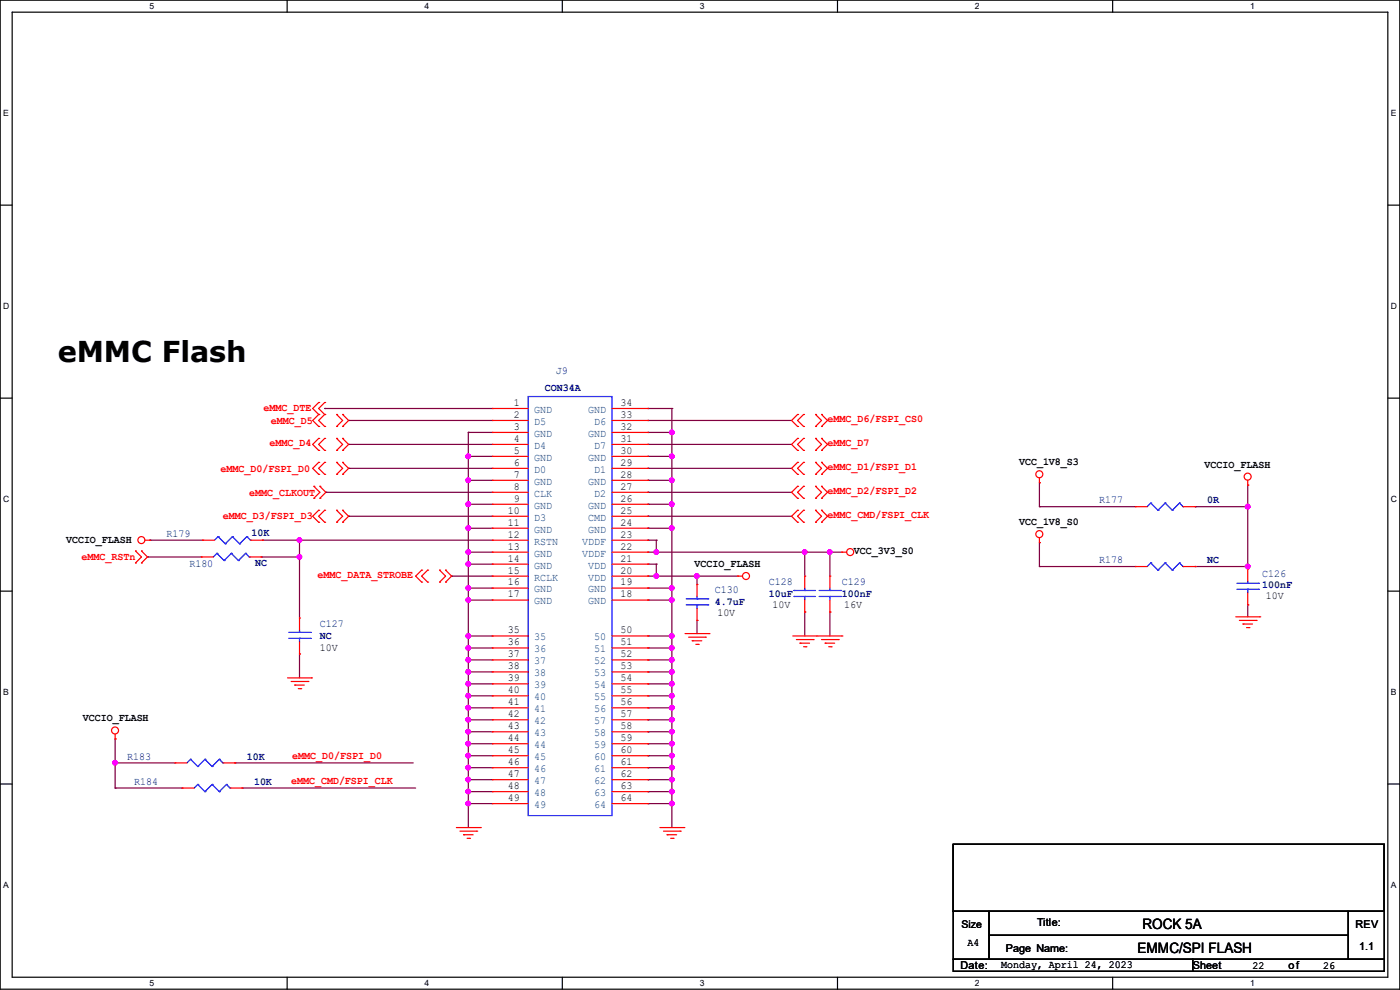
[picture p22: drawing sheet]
<svg xmlns="http://www.w3.org/2000/svg" width="297mm" height="210mm" viewBox="0 0 297 210" stroke-linecap="round" stroke-linejoin="round" font-family="sans-serif">
<defs><g id="words">
<text font-size="6.1" x="12.2" y="76.8">eMMC Flash</text>
<g font-size="3">
<text x="242.4" y="197.1">ROCK 5A</text>
<text x="241.3" y="202.2">EMMC/SPI FLASH</text>
</g>
<g font-size="2.3" fill="#000080">
<text x="115.6" y="82.9">CON34A</text>
<text x="117.9" y="79.4">J9</text>
<text x="233.2" y="106.8">R177</text>
<text x="256.1" y="106.8">0R</text>
<text x="35.3" y="113.9">R179</text>
<text x="53.4" y="113.7">10K</text>
<text x="233.2" y="119.5">R178</text>
<text x="256.1" y="119.5">NC</text>
<text x="40.2" y="120.3">R180</text>
<text x="54.1" y="120">NC</text>
<text x="151.7" y="125.9">C130</text>
<text x="163.1" y="124.1">C128</text>
<text x="178.6" y="124.1">C129</text>
<text x="267.8" y="122.3">C126</text>
<text x="267.8" y="124.8">100nF</text>
<text x="151.7" y="128.4">4.7uF</text>
<text x="163.1" y="126.6">10uF</text>
<text x="178.6" y="126.6">100nF</text>
<text x="67.9" y="133">C127</text>
<text x="67.9" y="135.5">NC</text>
<text x="27" y="161.2">R183</text>
<text x="52.4" y="161.2">10K</text>
<text x="28.5" y="166.5">R184</text>
<text x="53.9" y="166.5">10K</text>
</g>
<g font-size="2.3" fill="#f00">
<text x="55.9" y="87.2">eMMC_DTE</text>
<text x="175.6" y="89.5">eMMC_D6/FSPI_CS0</text>
<text x="57.2" y="94.6">eMMC_D4</text>
<text x="57.4" y="90">eMMC_D5</text>
<text x="175.6" y="94.6">eMMC_D7</text>
<text x="46.8" y="100.2">eMMC_D0/FSPI_D0</text>
<text x="175.6" y="99.7">eMMC_D1/FSPI_D1</text>
<text x="52.9" y="105.3">eMMC_CLKOUT</text>
<text x="175.6" y="104.8">eMMC_D2/FSPI_D2</text>
<text x="47.3" y="110.1">eMMC_D3/FSPI_D3</text>
<text x="175.6" y="109.9">eMMC_CMD/FSPI_CLK</text>
<text x="17.3" y="118.7">eMMC_RSTn</text>
<text x="67.4" y="122.6">eMMC_DATA_STROBE</text>
<text x="62" y="160.9">eMMC_D0/FSPI_D0</text>
<text x="61.8" y="166.2">eMMC_CMD/FSPI_CLK</text>
</g>
<g font-size="2.3">
<text x="109" y="86.1">1</text>
<text x="109" y="88.6">2</text>
<text x="131.6" y="86.1">34</text>
<text x="131.6" y="88.6">33</text>
<text x="109" y="91.2">3</text>
<text x="109" y="93.7">4</text>
<text x="131.6" y="91.2">32</text>
<text x="131.6" y="93.7">31</text>
<text x="109" y="96.3">5</text>
<text x="109" y="98.8">6</text>
<text x="109" y="101.3">7</text>
<text x="131.6" y="96.3">30</text>
<text x="131.6" y="98.8">29</text>
<text x="131.6" y="101.3">28</text>
<text x="216.2" y="98.7">VCC_1V8_S3</text>
<text x="255.6" y="99.2">VCCIO_FLASH</text>
<text x="109" y="103.9">8</text>
<text x="109" y="106.4">9</text>
<text x="131.6" y="103.9">27</text>
<text x="131.6" y="106.4">26</text>
<text x="107.7" y="109">10</text>
<text x="107.7" y="111.5">11</text>
<text x="131.6" y="109">25</text>
<text x="131.6" y="111.5">24</text>
<text x="216.2" y="111.4">VCC_1V8_S0</text>
<text x="14" y="115.2">VCCIO_FLASH</text>
<text x="107.7" y="114">12</text>
<text x="107.7" y="116.6">13</text>
<text x="107.7" y="119.1">14</text>
<text x="131.6" y="114">23</text>
<text x="131.6" y="116.6">22</text>
<text x="131.6" y="119.1">21</text>
<text x="181.1" y="117.5">VCC_3V3_S0</text>
<text x="107.7" y="121.7">15</text>
<text x="107.7" y="124.2">16</text>
<text x="131.6" y="121.7">20</text>
<text x="131.6" y="124.2">19</text>
<text x="147.4" y="120.3">VCCIO_FLASH</text>
<text x="107.7" y="126.7">17</text>
<text x="131.6" y="126.7">18</text>
<text x="152.2" y="130.7">10V</text>
<text x="163.9" y="128.9">10V</text>
<text x="179.1" y="128.9">16V</text>
<text x="268.5" y="127.1">10V</text>
<text x="107.7" y="134.4">35</text>
<text x="107.7" y="136.9">36</text>
<text x="131.6" y="134.4">50</text>
<text x="131.6" y="136.9">51</text>
<text x="67.9" y="138">10V</text>
<text x="107.7" y="139.4">37</text>
<text x="107.7" y="142">38</text>
<text x="131.6" y="139.4">52</text>
<text x="131.6" y="142">53</text>
<text x="107.7" y="144.5">39</text>
<text x="107.7" y="147.1">40</text>
<text x="107.7" y="149.6">41</text>
<text x="131.6" y="144.5">54</text>
<text x="131.6" y="147.1">55</text>
<text x="131.6" y="149.6">56</text>
<text x="17.6" y="153">VCCIO_FLASH</text>
<text x="107.7" y="152.1">42</text>
<text x="107.7" y="154.7">43</text>
<text x="131.6" y="152.1">57</text>
<text x="131.6" y="154.7">58</text>
<text x="107.7" y="157.2">44</text>
<text x="107.7" y="159.8">45</text>
<text x="131.6" y="157.2">59</text>
<text x="131.6" y="159.8">60</text>
<text x="107.7" y="162.3">46</text>
<text x="107.7" y="164.8">47</text>
<text x="107.7" y="167.4">48</text>
<text x="131.6" y="162.3">61</text>
<text x="131.6" y="164.8">62</text>
<text x="131.6" y="167.4">63</text>
<text x="107.7" y="169.9">49</text>
<text x="131.6" y="169.9">64</text>
<text x="220" y="196.4">Title:</text>
<text x="287.6" y="196.9">REV</text>
<text x="205.3" y="200.8">A4</text>
<text x="213.4" y="202">Page Name:</text>
<text x="288.3" y="201.5">1.1</text>
<text x="203.8" y="205.6">Date:</text>
<text x="212.4" y="205.4">Monday, April 24, 2023</text>
<text x="253" y="205.6">Sheet</text>
<text x="265.7" y="205.6">22</text>
<text x="273.3" y="205.6">of</text>
<text x="280.7" y="205.6">26</text>
</g>
<g font-size="2.3" fill="#004080">
<text x="113.3" y="87.6">GND</text>
<text x="124.8" y="87.6">GND</text>
<text x="113.3" y="90.1">D5</text>
<text x="113.3" y="92.7">GND</text>
<text x="113.3" y="95.2">D4</text>
<text x="124.8" y="92.7">GND</text>
<text x="126" y="90.1">D6</text>
<text x="126" y="95.2">D7</text>
<text x="113.3" y="97.7">GND</text>
<text x="113.3" y="100.3">D0</text>
<text x="124.8" y="97.7">GND</text>
<text x="126" y="100.3">D1</text>
<text x="113.3" y="102.8">GND</text>
<text x="113.3" y="105.4">CLK</text>
<text x="113.3" y="107.9">GND</text>
<text x="124.8" y="102.8">GND</text>
<text x="124.8" y="107.9">GND</text>
<text x="126" y="105.4">D2</text>
<text x="113.3" y="110.4">D3</text>
<text x="113.3" y="113">GND</text>
<text x="124.8" y="110.4">CMD</text>
<text x="124.8" y="113">GND</text>
<text x="113.3" y="115.5">RSTN</text>
<text x="113.3" y="118.1">GND</text>
<text x="123.5" y="115.5">VDDF</text>
<text x="123.5" y="118.1">VDDF</text>
<text x="113.3" y="120.6">GND</text>
<text x="113.3" y="123.1">RCLK</text>
<text x="113.3" y="125.7">GND</text>
<text x="124.8" y="120.6">VDD</text>
<text x="124.8" y="123.1">VDD</text>
<text x="124.8" y="125.7">GND</text>
<text x="113.3" y="128.2">GND</text>
<text x="124.8" y="128.2">GND</text>
<text x="113.3" y="135.8">35</text>
<text x="126" y="135.8">50</text>
<text x="113.3" y="138.4">36</text>
<text x="113.3" y="140.9">37</text>
<text x="113.3" y="143.5">38</text>
<text x="126" y="138.4">51</text>
<text x="126" y="140.9">52</text>
<text x="126" y="143.5">53</text>
<text x="113.3" y="146">39</text>
<text x="113.3" y="148.5">40</text>
<text x="126" y="146">54</text>
<text x="126" y="148.5">55</text>
<text x="113.3" y="151.1">41</text>
<text x="113.3" y="153.6">42</text>
<text x="126" y="151.1">56</text>
<text x="126" y="153.6">57</text>
<text x="113.3" y="156.2">43</text>
<text x="113.3" y="158.7">44</text>
<text x="113.3" y="161.2">45</text>
<text x="126" y="156.2">58</text>
<text x="126" y="158.7">59</text>
<text x="126" y="161.2">60</text>
<text x="113.3" y="163.8">46</text>
<text x="113.3" y="166.3">47</text>
<text x="126" y="163.8">61</text>
<text x="126" y="166.3">62</text>
<text x="113.3" y="168.9">48</text>
<text x="113.3" y="171.4">49</text>
<text x="126" y="168.9">63</text>
<text x="126" y="171.4">64</text>
</g>
<text font-size="2.2" x="204" y="196.9">Size</text>
<g font-size="1.8">
<text x="31.7" y="1.9">5</text>
<text x="90.1" y="1.9">4</text>
<text x="148.5" y="1.9">3</text>
<text x="206.8" y="1.9">2</text>
<text x="265.2" y="1.9">1</text>
<text x=".7" y="24.6">E</text>
<text x="295.1" y="24.6">E</text>
<text x=".7" y="65.6">D</text>
<text x="295.1" y="65.6">D</text>
<text x=".7" y="106.5">C</text>
<text x="295.1" y="106.5">C</text>
<text x=".7" y="147.4">B</text>
<text x="295.1" y="147.4">B</text>
<text x=".7" y="188.4">A</text>
<text x="295.1" y="188.4">A</text>
<text x="31.7" y="209.2">5</text>
<text x="90.1" y="209.2">4</text>
<text x="148.5" y="209.2">3</text>
<text x="206.8" y="209.2">2</text>
<text x="265.2" y="209.2">1</text>
</g>
</g></defs>
<path d="M0 0h297v209.8h-297zM2.6 2.6h291.8v204.7h-291.8z" fill="none" stroke="#000" stroke-width=".25"/>
<g fill="#fff">
<path d="M31.7 .3h1v2h-1z"/>
<path d="M31.7 207.6h1v1.9h-1z"/>
</g>
<path d="M60.9 0v2.6M60.9 207.3v2.5" fill="none" stroke="#000" stroke-width=".25"/>
<g fill="#fff">
<path d="M90.1 .3h1v2h-1z"/>
<path d="M90.1 207.6h1v1.9h-1z"/>
</g>
<path d="M119.3 0v2.6M119.3 207.3v2.5" fill="none" stroke="#000" stroke-width=".25"/>
<g fill="#fff">
<path d="M148.5 .3h.9v2h-.9z"/>
<path d="M148.5 207.6h.9v1.9h-.9z"/>
</g>
<path d="M177.7 0v2.6M177.7 207.3v2.5" fill="none" stroke="#000" stroke-width=".25"/>
<g fill="#fff">
<path d="M206.8 .3h1v2h-1z"/>
<path d="M206.8 207.6h1v1.9h-1z"/>
</g>
<path d="M236.1 0v2.6M236.1 207.3v2.5" fill="none" stroke="#000" stroke-width=".25"/>
<g fill="#fff">
<path d="M265.2 .3h1v2h-1z"/>
<path d="M265.2 207.6h1v1.9h-1z"/>
<path d="M.7 23h1.2v2h-1.2z"/>
<path d="M295.1 23h1.1v2h-1.1z"/>
<path d="M.7 64h1.2v2h-1.2z"/>
<path d="M295.1 64h1.2v2h-1.2z"/>
</g>
<path d="M0 43.5h2.6M294.4 43.5h2.6" fill="none" stroke="#000" stroke-width=".25"/>
<g fill="#fff">
<path d="M.7 104.9h1.2v2h-1.2z"/>
<path d="M295.1 104.9h1.2v2h-1.2z"/>
</g>
<path d="M0 84.5h2.6M294.4 84.5h2.6" fill="none" stroke="#000" stroke-width=".25"/>
<g fill="#fff">
<path d="M.7 145.8h1.2v2h-1.2z"/>
<path d="M295.1 145.8h1.1v2h-1.1z"/>
</g>
<path d="M0 125.4h2.6M294.4 125.4h2.6" fill="none" stroke="#000" stroke-width=".25"/>
<g fill="#fff">
<path d="M.7 186.8h1.2v2h-1.2z"/>
<path d="M295.1 186.8h1.1v2h-1.1z"/>
</g>
<path d="M0 166.3h2.6M202.2 179.1h91.5v14.2h-91.5zM294.4 166.3h2.6M202.2 193.3h7.6v10.2h-7.6zM209.8 193.3h76.2v5.1h-76.2zM209.8 198.4h76.2v5.1h-76.2zM286 193.3h7.7v10.2h-7.7zM202.2 203.5h50.8v2.5h-50.8zM253 203.5h40.7v2.5h-40.7z" fill="none" stroke="#000" stroke-width=".25"/>
<g fill="none" stroke="#800040" stroke-width=".25">
<path d="M68.9 86.7h.1M68.9 86.7h35.5M74 99.4h.1M74 89.2h.1M74 94.3h.1M74 89.2h30.4M74 94.3h30.4M74 99.4h30.4M99.4 91.7h.1M99.4 96.8h.1M99.4 91.7h5M99.4 91.7v83.9"/>
<path d="M99.4 96.8h5M137.5 89.2h.1M137.5 94.3h.1M137.5 99.4h.1M137.5 86.7h.1M137.5 91.7h.1M137.5 96.8h.1M137.5 89.2h30.4M137.5 94.3h30.4M137.5 99.4h30.4M137.5 86.7h5M137.5 91.7h5"/>
<path d="M137.5 96.8h5M142.5 86.7h.1M142.5 91.7h.1M142.5 96.8h.1M142.5 86.7v88.9M31.3 118.2h.1M31.3 118.2h11.4M31.8 114.6h.1M31.8 114.6h11.2M55.4 118.2h.1M55.4 118.2h8.1M55.7 114.6h.1"/>
<path d="M55.7 114.6h48.7M63.5 114.6h.1M63.5 118.2h.1M63.5 114.6v16.5M69.1 104.4h.1M69.1 104.4h35.3M74 109.5h.1M74 109.5h30.4M99.4 101.9h.1M99.4 107h.1M99.4 112.1h.1M99.4 117.1h.1"/>
<path d="M99.4 119.7h.1M99.4 117.1h5M99.4 119.7h5M99.4 101.9h5M99.4 107h5M99.4 112.1h5M137.5 114.6h.1M137.5 119.7h.1M137.5 104.4h.1M137.5 117.1h.1M137.5 101.9h.1M137.5 107h.1"/>
<path d="M137.5 112.1h.1M137.5 109.5h.1M137.5 114.6h1.7M137.5 117.1h41.1M137.5 119.7h1.7M137.5 104.4h30.4M137.5 109.5h30.4M137.5 101.9h5M137.5 107h5M137.5 112.1h5M139.2 117.1h.1M139.2 119.7h.1"/>
<path d="M139.2 114.6h.1M139.2 114.6v2.5M139.2 119.7v2.5M142.5 101.9h.1M142.5 107h.1M142.5 112.1h.1M170.7 117.1h.1M170.7 117.1v5.1M176.1 117.1h.1M176.1 117.1v5.1M220.5 115.1h.1M220.5 102.4h.1"/>
<path d="M220.5 107.5h.1M220.5 102.4v5.1M220.5 115.1v5.1M220.5 107.5h20.3M253.5 107.5h.1M253.5 107.5h11.2M264.7 107.5h.1M264.7 102.9h.1M264.7 102.9v17.8M63.5 138.7h.1M63.5 138.7v5.1M95.8 122.2h.1"/>
<path d="M95.8 122.2h8.6M99.4 124.8h.1M99.4 127.3h.1M99.4 134.9h.1M99.4 137.5h.1M99.4 140h.1M99.4 124.8h5M99.4 127.3h5M99.4 134.9h5M99.4 137.5h5M99.4 140h5M137.5 122.2h.1"/>
<path d="M137.5 124.8h.1M137.5 127.3h.1M137.5 140h.1M137.5 137.5h.1M137.5 134.9h.1M137.5 122.2h19M137.5 124.8h5M137.5 127.3h5M137.5 134.9h5M137.5 137.5h5M137.5 140h5M139.2 122.2h.1"/>
<path d="M142.5 124.8h.1M142.5 127.3h.1M142.5 140h.1M142.5 137.5h.1M142.5 134.9h.1M147.9 122.2h.1M147.9 131.6h.1M147.9 122.2v1.8M147.9 131.6v2.8M170.7 129.8h.1M170.7 129.8v5.1M176.1 129.8h.1"/>
<path d="M176.1 129.8v5.1M220.5 120.2h.1M220.5 120.2h20.3M253.5 120.2h.1M253.5 120.2h11.2M264.7 120.2h.1M264.7 128.3h.1M264.7 128.3v2.6M24.4 156.8h.1M24.4 156.8v10.4M99.4 142.5h.1M99.4 145.1h.1"/>
<path d="M99.4 147.6h.1M99.4 150.2h.1M99.4 152.7h.1M99.4 155.2h.1M99.4 157.8h.1M99.4 142.5h5M99.4 145.1h5M99.4 147.6h5M99.4 150.2h5M99.4 152.7h5M99.4 155.2h5M99.4 157.8h5"/>
<path d="M137.5 157.8h.1M137.5 155.2h.1M137.5 152.7h.1M137.5 150.2h.1M137.5 147.6h.1M137.5 145.1h.1M137.5 142.5h.1M137.5 142.5h5M137.5 145.1h5M137.5 147.6h5M137.5 150.2h5M137.5 152.7h5"/>
<path d="M137.5 155.2h5M137.5 157.8h5M142.5 157.8h.1M142.5 155.2h.1M142.5 152.7h.1M142.5 150.2h.1M142.5 147.6h.1M142.5 145.1h.1M142.5 142.5h.1M24.4 167.2h.1M24.4 161.8h.1M24.4 161.8h12.7"/>
<path d="M24.4 167.2h14.3M49.8 161.8h.1M49.8 161.8h37.9M51.4 167.2h.1M51.4 167.2h36.8M99.4 160.3h.1M99.4 162.9h.1M99.4 165.4h.1M99.4 167.9h.1M99.4 170.5h.1M99.4 160.3h5M99.4 162.9h5"/>
<path d="M99.4 165.4h5M99.4 167.9h5M99.4 170.5h5M137.5 170.5h.1M137.5 167.9h.1M137.5 165.4h.1M137.5 162.9h.1M137.5 160.3h.1M137.5 160.3h5M137.5 162.9h5M137.5 165.4h5M137.5 167.9h5"/>
<path d="M137.5 170.5h5M142.5 170.5h.1M142.5 167.9h.1M142.5 165.4h.1M142.5 162.9h.1M142.5 160.3h.1"/>
</g>
<g fill="#f0f" stroke="#f0f" stroke-width=".25">
<circle cx="264.7" cy="120.2" r=".49"/>
<circle cx="264.7" cy="107.5" r=".49"/>
<circle cx="170.7" cy="117.1" r=".49"/>
<circle cx="139.2" cy="117.1" r=".49"/>
<circle cx="24.4" cy="161.8" r=".49"/>
<circle cx="147.8" cy="122.2" r=".49"/>
<circle cx="176" cy="117.1" r=".49"/>
<circle cx="139.2" cy="122.2" r=".49"/>
<circle cx="99.3" cy="96.8" r=".49"/>
<circle cx="99.3" cy="101.9" r=".49"/>
<circle cx="99.3" cy="112" r=".49"/>
<circle cx="99.3" cy="107" r=".49"/>
<circle cx="99.3" cy="117.1" r=".49"/>
<circle cx="99.3" cy="119.7" r=".49"/>
<circle cx="99.3" cy="124.7" r=".49"/>
<circle cx="99.3" cy="134.9" r=".49"/>
<circle cx="99.3" cy="127.3" r=".49"/>
<circle cx="142.5" cy="96.8" r=".49"/>
<circle cx="142.5" cy="91.7" r=".49"/>
<circle cx="142.5" cy="101.9" r=".49"/>
<circle cx="142.5" cy="112" r=".49"/>
<circle cx="142.5" cy="107" r=".49"/>
<circle cx="142.5" cy="124.7" r=".49"/>
<circle cx="142.5" cy="134.9" r=".49"/>
<circle cx="142.5" cy="127.3" r=".49"/>
<circle cx="99.3" cy="137.4" r=".49"/>
<circle cx="99.3" cy="140" r=".49"/>
<circle cx="99.3" cy="145.1" r=".49"/>
<circle cx="99.3" cy="142.5" r=".49"/>
<circle cx="99.3" cy="147.6" r=".49"/>
<circle cx="99.3" cy="150.1" r=".49"/>
<circle cx="99.3" cy="152.7" r=".49"/>
<circle cx="99.3" cy="155.2" r=".49"/>
<circle cx="99.3" cy="160.3" r=".49"/>
<circle cx="99.3" cy="157.8" r=".49"/>
<circle cx="99.3" cy="165.4" r=".49"/>
<circle cx="99.3" cy="162.8" r=".49"/>
<circle cx="99.3" cy="167.9" r=".49"/>
<circle cx="99.3" cy="170.5" r=".49"/>
<circle cx="142.5" cy="170.5" r=".49"/>
<circle cx="142.5" cy="167.9" r=".49"/>
<circle cx="142.5" cy="165.4" r=".49"/>
<circle cx="142.5" cy="162.8" r=".49"/>
<circle cx="142.5" cy="160.3" r=".49"/>
<circle cx="142.5" cy="157.8" r=".49"/>
<circle cx="142.5" cy="155.2" r=".49"/>
<circle cx="142.5" cy="152.7" r=".49"/>
<circle cx="142.5" cy="150.1" r=".49"/>
<circle cx="142.5" cy="147.6" r=".49"/>
<circle cx="142.5" cy="145.1" r=".49"/>
<circle cx="142.5" cy="142.5" r=".49"/>
<circle cx="142.5" cy="140" r=".49"/>
<circle cx="142.5" cy="137.4" r=".49"/>
<circle cx="63.5" cy="118.1" r=".49"/>
<circle cx="63.5" cy="114.6" r=".49"/>
</g>
<g fill="none" stroke="#f00" stroke-width=".25">
<path d="M67.6 98.1h.1M67.6 95.5h.1M67.6 93h.1M67.6 90.5h.1M67.6 87.9h.1M67.6 85.4h.1M67.6 98.1l-1.3 1.3 1.3 1.2M67.6 85.4l-1.3 1.3 1.3 1.2M67.6 93l-1.3 1.3 1.3 1.2M67.6 87.9l-1.3 1.3 1.3 1.3M68.9 98.1h.1M68.9 95.5h.1"/>
<path d="M68.9 93h.1M68.9 90.5h.1M68.9 87.9h.1M68.9 85.4h.1M68.9 93l-1.3 1.3 1.3 1.2M68.9 98.1l-1.3 1.3 1.3 1.2M68.9 87.9l-1.3 1.3 1.3 1.3M68.9 85.4l-1.3 1.3 1.3 1.2M71.4 98.1h.1M71.4 95.5h.1M71.4 93h.1M71.4 90.5h.1"/>
<path d="M71.4 87.9h.1M71.4 98.1l1.3 1.3-1.3 1.2M71.4 93l1.3 1.3-1.3 1.2M71.4 87.9l1.3 1.3-1.3 1.3M72.7 98.1h.1M72.7 93h.1M72.7 95.5h.1M72.7 87.9h.1M72.7 90.5h.1M72.7 98.1l1.3 1.3-1.3 1.2M72.7 93l1.3 1.3-1.3 1.2M72.7 87.9l1.3 1.3-1.3 1.3"/>
<path d="M104.4 86.7h.1M104.4 89.2h.1M104.4 91.7h.1M104.4 94.3h.1M104.4 96.8h.1M104.4 99.4h.1M104.4 86.7h7.7M104.4 89.2h7.7M104.4 91.7h7.7M104.4 94.3h7.7M104.4 96.8h7.7M104.4 99.4h7.7"/>
<path d="M129.8 86.7h7.7M129.8 89.2h7.7M129.8 91.7h7.7M129.8 94.3h7.7M129.8 96.8h7.7M129.8 99.4h7.7M137.5 86.7h.1M137.5 89.2h.1M137.5 91.7h.1M137.5 94.3h.1M137.5 96.8h.1M137.5 99.4h.1"/>
<path d="M169.2 98.1h.1M169.2 87.9h.1M169.2 90.5h.1M169.2 93h.1M169.2 95.5h.1M169.2 98.1l-1.3 1.3 1.3 1.2M169.2 87.9l-1.3 1.3 1.3 1.3M169.2 93l-1.3 1.3 1.3 1.2M170.5 98.1h.1M170.5 90.5h.1M170.5 87.9h.1M170.5 95.5h.1"/>
<path d="M170.5 93h.1M170.5 98.1l-1.3 1.3 1.3 1.2M170.5 93l-1.3 1.3 1.3 1.2M170.5 87.9l-1.3 1.3 1.3 1.3M173 98.1h.1M173 90.5h.1M173 87.9h.1M173 95.5h.1M173 93h.1M173 93l1.3 1.3-1.3 1.2M173 98.1l1.3 1.3-1.3 1.2M173 87.9l1.3 1.3-1.3 1.3"/>
<path d="M174.3 98.1h.1M174.3 90.5h.1M174.3 87.9h.1M174.3 95.5h.1M174.3 93h.1M174.3 98.1l1.3 1.3-1.3 1.2M174.3 87.9l1.3 1.3-1.3 1.3M174.3 93l1.3 1.3-1.3 1.2M28.7 119.4h.1M28.7 116.9h.1M28.7 116.9l1.3 1.3-1.3 1.2M30 116.9h.1"/>
<path d="M30 119.4h.1M30 116.9l1.3 1.3-1.3 1.2M30.8 114.6h1M31.8 114.6h.1M42.7 118.2h.1M42.7 118.2h2.6M43 114.6h.1M43 114.6h2.5M52.9 118.2h2.5M53.1 114.6h2.6M55.4 118.2h.1M55.7 114.6h.1"/>
<path d="M66.6 105.7h.1M66.6 103.2h.1M66.6 103.2l1.3 1.2-1.3 1.3M67.6 100.6h.1M67.6 110.8h.1M67.6 108.2h.1M67.6 108.2l-1.3 1.3 1.3 1.3M67.9 103.2h.1M67.9 105.7h.1M67.9 103.2l1.2 1.2-1.2 1.3M68.9 100.6h.1M68.9 110.8h.1"/>
<path d="M68.9 108.2h.1M68.9 108.2l-1.3 1.3 1.3 1.3M71.4 100.6h.1M71.4 110.8h.1M71.4 108.2h.1M71.4 108.2l1.3 1.3-1.3 1.3M72.7 100.6h.1M72.7 108.2h.1M72.7 110.8h.1M72.7 108.2l1.3 1.3-1.3 1.3M104.4 101.9h.1M104.4 104.4h.1"/>
<path d="M104.4 107h.1M104.4 109.5h.1M104.4 112.1h.1M104.4 114.6h.1M104.4 117.1h.1M104.4 119.7h.1M104.4 114.6h7.7M104.4 117.1h7.7M104.4 101.9h7.7M104.4 104.4h7.7M104.4 107h7.7M104.4 109.5h7.7"/>
<path d="M104.4 112.1h7.7M104.4 119.7h7.7M129.8 114.6h7.7M129.8 117.1h7.7M129.8 101.9h7.7M129.8 104.4h7.7M129.8 107h7.7M129.8 109.5h7.7M129.8 112.1h7.7M129.8 119.7h7.7M137.5 101.9h.1M137.5 104.4h.1"/>
<path d="M137.5 107h.1M137.5 109.5h.1M137.5 112.1h.1M137.5 114.6h.1M137.5 117.1h.1M137.5 119.7h.1M169.2 100.6h.1M169.2 103.2h.1M169.2 105.7h.1M169.2 108.2h.1M169.2 110.8h.1M169.2 103.2l-1.3 1.2 1.3 1.3"/>
<path d="M169.2 108.2l-1.3 1.3 1.3 1.3M170.5 100.6h.1M170.5 105.7h.1M170.5 103.2h.1M170.5 110.8h.1M170.5 108.2h.1M170.5 103.2l-1.3 1.2 1.3 1.3M170.5 108.2l-1.3 1.3 1.3 1.3M173 100.6h.1M173 105.7h.1M173 103.2h.1M173 110.8h.1"/>
<path d="M173 108.2h.1M173 103.2l1.3 1.2-1.3 1.3M173 108.2l1.3 1.3-1.3 1.3M174.3 100.6h.1M174.3 105.7h.1M174.3 103.2h.1M174.3 110.8h.1M174.3 108.2h.1M174.3 103.2l1.3 1.2-1.3 1.3M174.3 108.2l1.3 1.3-1.3 1.3M178.6 117.1h.1M178.6 117.1h1"/>
<path d="M220.5 115.1h.1M220.5 102.4h.1M220.5 101.4v1M220.5 114.1v1M240.8 107.5h.1M240.8 107.5h2.6M251 107.5h2.5M253.5 107.5h.1M264.7 102.9h.1M264.7 101.9v1M63.5 131.1h.1M63.5 138.7h.1"/>
<path d="M63.5 131.1v2.5M63.5 136.2v2.5M89.5 123.5h.1M89.5 120.9h.1M89.5 120.9l-1.3 1.3 1.3 1.3M90.7 123.5h.1M90.7 120.9h.1M90.7 120.9l-1.2 1.3 1.2 1.3M93.3 123.5h.1M93.3 120.9h.1M93.3 120.9l1.2 1.3-1.2 1.3M94.5 120.9h.1"/>
<path d="M94.5 123.5h.1M94.5 120.9l1.3 1.3-1.3 1.3M104.4 122.2h.1M104.4 124.8h.1M104.4 127.3h.1M104.4 134.9h.1M104.4 137.5h.1M104.4 140h.1M104.4 134.9h7.7M104.4 122.2h7.7M104.4 124.8h7.7M104.4 127.3h7.7"/>
<path d="M104.4 137.5h7.7M104.4 140h7.7M129.8 134.9h7.7M129.8 122.2h7.7M129.8 124.8h7.7M129.8 127.3h7.7M129.8 137.5h7.7M129.8 140h7.7M137.5 122.2h.1M137.5 124.8h.1M137.5 127.3h.1M137.5 134.9h.1"/>
<path d="M137.5 137.5h.1M137.5 140h.1M145.3 134.4h5.1M146.1 135.2h3.5M146.9 135.9h.1M146.9 135.9h2M147.6 136.7h.5M147.9 124h.1M147.9 131.6h.1M147.9 124v2.5M147.9 129.1v2.5M148.1 136.7h.1"/>
<path d="M149.6 135.2h.1M150.4 134.4h.1M156.5 122.2h.1M156.5 122.2h1M168.2 134.9h5.1M169 135.7h3.5M169.7 136.4h.1M169.7 136.4h2M170.5 137.2h.5M170.7 122.2h.1M170.7 129.8h.1M170.7 122.2v2.6"/>
<path d="M170.7 127.3v2.5M171 137.2h.1M172.5 135.7h.1M173.3 134.9h.1M173.5 134.9h5.1M174.3 135.7h3.5M175 136.4h.1M175 136.4h2.1M175.8 137.2h.5M176.1 122.2h.1M176.1 129.8h.1M176.1 122.2v2.6"/>
<path d="M176.1 127.3v2.5M176.3 137.2h.1M177.8 135.7h.1M178.6 134.9h.1M240.8 120.2h.1M240.8 120.2h2.6M251 120.2h2.5M253.5 120.2h.1M262.2 130.9h5.1M262.9 131.6h3.6M263.7 132.4h.1M263.7 132.4h2"/>
<path d="M264.5 133.1h.5M264.7 120.7h.1M264.7 128.3h.1M264.7 120.7v2.5M264.7 125.8v2.5M265 133.1h.1M266.5 131.6h.1M267.3 130.9h.1M24.4 156.8h.1M24.4 155.7v1.1M61 143.8h5.1M61.8 144.6h3.5"/>
<path d="M62.5 145.3h.1M62.5 145.3h2.1M63.3 146.1h.5M63.8 146.1h.1M65.3 144.6h.1M66.1 143.8h.1M104.4 142.5h.1M104.4 145.1h.1M104.4 147.6h.1M104.4 150.2h.1M104.4 152.7h.1M104.4 155.2h.1"/>
<path d="M104.4 157.8h.1M104.4 142.5h7.7M104.4 145.1h7.7M104.4 147.6h7.7M104.4 150.2h7.7M104.4 152.7h7.7M104.4 155.2h7.7M104.4 157.8h7.7M129.8 142.5h7.7M129.8 145.1h7.7M129.8 147.6h7.7M129.8 150.2h7.7"/>
<path d="M129.8 152.7h7.7M129.8 155.2h7.7M129.8 157.8h7.7M137.5 142.5h.1M137.5 145.1h.1M137.5 147.6h.1M137.5 150.2h.1M137.5 152.7h.1M137.5 155.2h.1M137.5 157.8h.1M37.1 161.8h.1M37.1 161.8h2.6"/>
<path d="M38.7 167.2h.1M38.7 167.2h2.5M47.3 161.8h2.5M48.8 167.2h2.6M49.8 161.8h.1M51.4 167.2h.1M96.8 175.6h5.1M97.6 176.3h3.5M98.3 177.1h.1M98.3 177.1h2.1M99.1 177.8h.5M99.6 177.8h.1"/>
<path d="M101.1 176.3h.1M101.9 175.6h.1M104.4 160.3h.1M104.4 162.9h.1M104.4 165.4h.1M104.4 167.9h.1M104.4 170.5h.1M104.4 160.3h7.7M104.4 162.9h7.7M104.4 165.4h7.7M104.4 167.9h7.7M104.4 170.5h7.7"/>
<path d="M129.8 160.3h7.7M129.8 162.9h7.7M129.8 165.4h7.7M129.8 167.9h7.7M129.8 170.5h7.7M137.5 160.3h.1M137.5 162.9h.1M137.5 165.4h.1M137.5 167.9h.1M137.5 170.5h.1M140 175.6h5.1M140.8 176.3h3.5"/>
<path d="M141.5 177.1h.1M141.5 177.1h2.1M142.3 177.8h.5M142.8 177.8h.1M144.3 176.3h.1M145.1 175.6h.1"/>
<circle cx="30" cy="114.6" r=".74"/>
<circle cx="180.4" cy="117.1" r=".74"/>
<circle cx="220.5" cy="113.3" r=".74"/>
<circle cx="220.5" cy="100.6" r=".74"/>
<circle cx="264.7" cy="101.1" r=".74"/>
<circle cx="158.3" cy="122.2" r=".74"/>
<circle cx="24.4" cy="155" r=".74"/>
</g>
<g fill="none" stroke="#00f" stroke-width=".25">
<path d="M112.1 84.1h17.7v88.9h-17.7zM46 117.4h.1M46 117.4l-.7 .8M46 117.4l1.5 1.5M46.3 113.8h.1M46.3 113.8l-.8 .8M46.3 113.8l1.5 1.6M47.5 118.9h.1M47.8 115.4h.1M49.1 117.4h.1M49.1 117.4l-1.6 1.5M49.1 117.4l1.5 1.5"/>
<path d="M49.3 113.8h.1M49.3 113.8l-1.5 1.6M49.3 113.8l1.5 1.6M50.6 118.9h.1M50.8 115.4h.1M52.1 117.4h.1M52.1 117.4l-1.5 1.5M52.1 117.4l.8 .8M52.4 113.8h.1M52.4 113.8l-1.6 1.6M52.4 113.8l.7 .8M52.9 118.2h.1"/>
<path d="M53.1 114.6h.1M244.1 119.4h.1M244.1 106.7h.1M244.1 119.4l-.7 .8M244.1 119.4l1.6 1.5M244.1 106.7l-.7 .8M244.1 106.7l1.6 1.5M245.7 108.2h.1M247.2 119.4h.1M247.2 106.7h.1M247.2 119.4l-1.5 1.5M247.2 119.4l1.5 1.5"/>
<path d="M247.2 106.7l-1.5 1.5M247.2 106.7l1.5 1.5M248.7 108.2h.1M250.2 119.4h.1M250.2 106.7h.1M250.2 119.4l-1.5 1.5M250.2 119.4l.8 .8M250.2 106.7l-1.5 1.5M250.2 106.7l.8 .8M251 107.5h.1M61.3 135.4h4.5M61.3 134.2h4.5"/>
<path d="M63.5 134.2h.1M63.5 135.4h.1M63.5 133.6v.6M63.5 135.4v.8M65.8 135.4h.1M65.8 134.2h.1M145.6 128.3h4.6M145.6 127h4.6M147.9 127h.1M147.9 128.3h.1M147.9 126.5v.5M147.9 128.3v.8"/>
<path d="M150.2 128.3h.1M150.2 127h.1M168.4 126.5h.1M168.4 125.3h.1M168.4 126.5h4.6M168.4 125.3h4.6M170.7 125.3h.1M170.7 126.5h.1M170.7 124.8v.5M170.7 126.5v.8M173.8 126.5h4.6M173.8 125.3h4.6"/>
<path d="M176.1 125.3h.1M176.1 126.5h.1M176.1 124.8v.5M176.1 126.5v.8M178.4 126.5h.1M178.4 125.3h.1M245.7 120.9h.1M248.7 120.9h.1M251 120.2h.1M262.4 125h4.6M262.4 123.7h4.6M264.7 123.7h.1"/>
<path d="M264.7 125h.1M264.7 123.2v.5M264.7 125v.8M267 125h.1M267 123.7h.1M40.4 161.1h.1M40.4 161.1l-.7 .7M40.4 161.1l1.6 1.5M42 166.4h.1M42 162.6h.1M42 166.4l-.8 .8M42 166.4l1.5 1.5"/>
<path d="M43.5 167.9h.1M43.5 161.1h.1M43.5 161.1l-1.5 1.5M43.5 161.1l1.5 1.5M45 166.4h.1M45 162.6h.1M45 166.4l-1.5 1.5M45 166.4l1.5 1.5M46.5 167.9h.1M46.5 161.1h.1M46.5 161.1l-1.5 1.5M46.5 161.1l.8 .7"/>
<path d="M47.3 161.8h.1M48 166.4h.1M48 166.4l-1.5 1.5M48 166.4l.8 .8M48.8 167.2h.1"/>
</g>
<use href="#words"/>
</svg>
